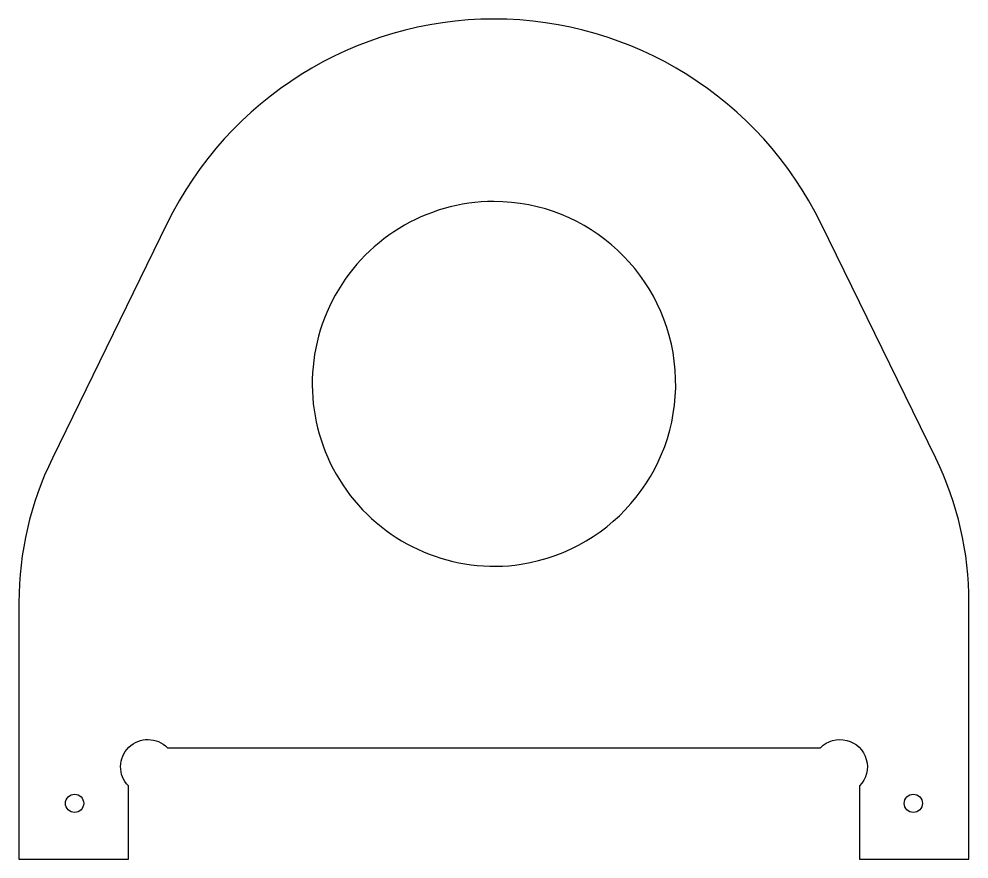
# Model space of a CAD drawing. Header units: millimetres. Extents: x -1620 to -1516, y -718 to -626.
import ezdxf

# ---------------------------------------------------------------- set-up
doc = ezdxf.new("R2010")
doc.units = ezdxf.units.MM
doc.layers.get('0').update_dxf_attribs({"linetype": 'CONTINUOUS'})

msp = doc.modelspace()

# ---------------------------------------------------------------- linework, layer by layer
for points in [[(-1604.14, -705.88), (-1532.52, -705.88, -1), (-1528.23, -710.07), (-1528.23, -718.08), (-1516.23, -718.08), (-1516.23, -689.95, 0.114113), (-1519.88, -674.14), (-1532.45, -648.42, 0.286129), (-1568.33, -625.98, 0.286129), (-1604.2, -648.42), (-1616.77, -674.14, 0.114113), (-1620.43, -689.95), (-1620.43, -718.08), (-1608.43, -718.08), (-1608.43, -710.07, -1)], [(-1568.33, -645.98, 1.074838), (-1565.33, -685.76), (-1565.33, -685.74, 0.924463)]]:
    msp.add_lwpolyline(points, format="xyb", close=True)
for centre in [(-1614.33, -711.98), (-1522.33, -711.98)]:
    msp.add_circle(centre, 1)

doc.saveas('drawing.dxf')
